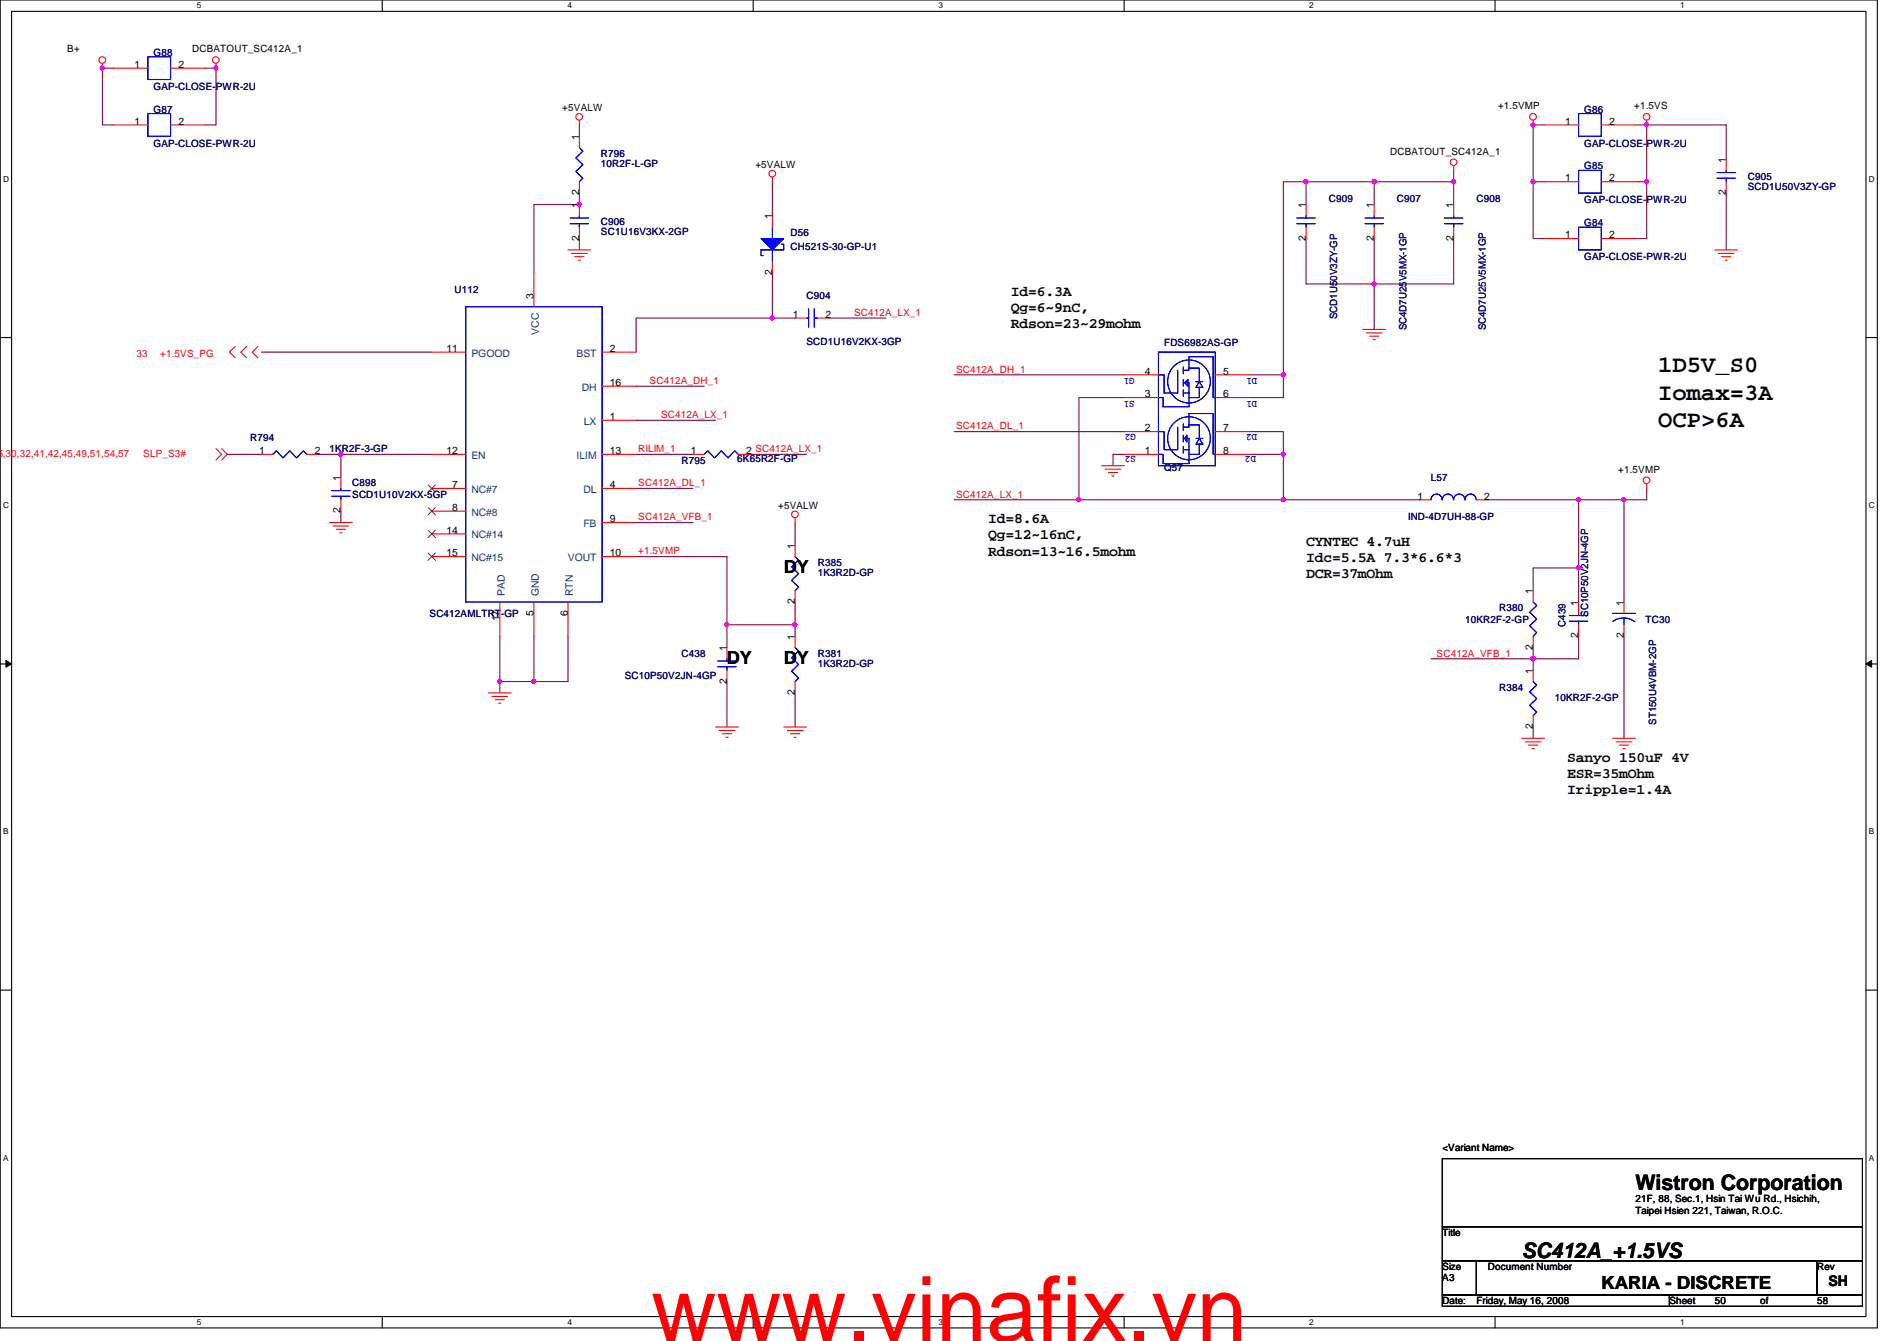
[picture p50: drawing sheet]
<svg xmlns="http://www.w3.org/2000/svg" width="297mm" height="210mm" viewBox="0 0 297 210" stroke-linecap="round" stroke-linejoin="round" font-family="sans-serif">
<defs><g id="words">
<text font-size="14.1" fill="#f00" x="102" y="209.9">www.vinafix.vn</text>
<g font-size="3.7">
<text x="259.6" y="58.3">1D5V_S0</text>
<text x="259.6" y="62.6">Iomax=3A</text>
<text x="259.6" y="66.8">OCP&gt;6A</text>
</g>
<g font-size="3.3">
<text x="256.1" y="186.3">Wistron Corporation</text>
<text x="238.3" y="196.8">SC412A_+1.5VS</text>
</g>
<g font-size="2.8">
<text x="122.7" y="89.7">DY</text>
<text x="113.8" y="104">DY</text>
<text x="122.7" y="104">DY</text>
<text x="250.7" y="201.8">KARIA - DISCRETE</text>
</g>
<g font-size="2.3">
<text x="158.3" y="46.3">Id=6.3A</text>
<text x="158.3" y="48.9">Qg=6~9nC,</text>
<text x="158.3" y="51.4">Rdson=23~29mohm</text>
<text x="154.7" y="81.9">Id=8.6A</text>
<text x="154.7" y="84.4">Qg=12~16nC,</text>
<text x="154.7" y="87">Rdson=13~16.5mohm</text>
<text x="204.5" y="85.4">CYNTEC 4.7uH</text>
<text x="204.5" y="88">Idc=5.5A 7.3*6.6*3</text>
<text x="204.5" y="90.5">DCR=37mOhm</text>
<text x="245.4" y="119.2">Sanyo 150uF 4V</text>
<text x="245.4" y="121.7">ESR=35mOhm</text>
<text x="245.4" y="124.3">Iripple=1.4A</text>
<text x="286.3" y="201.3">SH</text>
</g>
<g font-size="1.6">
<text x="10.5" y="8.2">B+</text>
<text x="21" y="10.6">1</text>
<text x="27.9" y="10.6">2</text>
<text x="30.1" y="8.2">DCBATOUT_SC412A_1</text>
<text x="88.1" y="17.4">+5VALW</text>
<text x="234.6" y="17.1">+1.5VMP</text>
<text x="255.9" y="17.1">+1.5VS</text>
<text x="21" y="19.5">1</text>
<text x="27.9" y="19.5">2</text>
<text x="90.7" y="21.9" transform="rotate(-90 90.7 21.9)">1</text>
<text x="245.1" y="19.5">1</text>
<text x="252" y="19.5">2</text>
<text x="118.3" y="26.3">+5VALW</text>
<text x="217.7" y="24.2">DCBATOUT_SC412A_1</text>
<text x="245.1" y="28.4">1</text>
<text x="252" y="28.4">2</text>
<text x="270.3" y="25.4" transform="rotate(-90 270.3 25.4)">1</text>
<text x="90.7" y="32.6" transform="rotate(-90 90.7 32.6)">1</text>
<text x="90.7" y="30.6" transform="rotate(-90 90.7 30.6)">2</text>
<text x="120.9" y="34.3" transform="rotate(-90 120.9 34.3)">1</text>
<text x="204.5" y="32.6" transform="rotate(-90 204.5 32.6)">1</text>
<text x="215.1" y="32.6" transform="rotate(-90 215.1 32.6)">1</text>
<text x="227.6" y="32.6" transform="rotate(-90 227.6 32.6)">1</text>
<text x="270.3" y="30.6" transform="rotate(-90 270.3 30.6)">2</text>
<text x="90.7" y="37.7" transform="rotate(-90 90.7 37.7)">2</text>
<text x="204.5" y="37.7" transform="rotate(-90 204.5 37.7)">2</text>
<text x="215.1" y="37.7" transform="rotate(-90 215.1 37.7)">2</text>
<text x="227.6" y="37.7" transform="rotate(-90 227.6 37.7)">2</text>
<text x="245.1" y="37.3">1</text>
<text x="252" y="37.3">2</text>
<text x="83.6" y="46.8" transform="rotate(-90 83.6 46.8)">3</text>
<text x="120.9" y="43" transform="rotate(-90 120.9 43)">2</text>
<text x="124.2" y="49.7">1</text>
<text x="129.3" y="49.7">2</text>
<text x="69.9" y="55.1">11</text>
<text x="95.5" y="55.1">2</text>
<text x="179.3" y="58.6">4</text>
<text x="191.5" y="58.6">5</text>
<text x="95.5" y="60.4">16</text>
<text x="95.5" y="65.7">1</text>
<text x="179.3" y="62.2">3</text>
<text x="191.5" y="62.2">6</text>
<text x="40.6" y="71.1">1</text>
<text x="49.3" y="71.1">2</text>
<text x="69.9" y="71.1">12</text>
<text x="95.5" y="71.1">13</text>
<text x="108.2" y="71.1">1</text>
<text x="116.8" y="71.1">2 SC412A_LX_1</text>
<text x="179.3" y="71.1">1</text>
<text x="179.3" y="67.5">2</text>
<text x="191.5" y="71.1">8</text>
<text x="191.5" y="67.5">7</text>
<text x="53.3" y="75.2" transform="rotate(-90 53.3 75.2)">1</text>
<text x="70.8" y="76.4">7</text>
<text x="95.5" y="76.4">4</text>
<text x="253.4" y="74">+1.5VMP</text>
<text x="53.3" y="80.3" transform="rotate(-90 53.3 80.3)">2</text>
<text x="69.9" y="83.5">14</text>
<text x="70.8" y="80">8</text>
<text x="95.5" y="81.7">9</text>
<text x="121.8" y="79.7">+5VALW</text>
<text x="222" y="78.2">1</text>
<text x="232.4" y="78.2">2</text>
<text x="69.9" y="87.1">15</text>
<text x="95.5" y="87.1">10</text>
<text x="124.5" y="85.9" transform="rotate(-90 124.5 85.9)">1</text>
<text x="124.5" y="94.6" transform="rotate(-90 124.5 94.6)">2</text>
<text x="240" y="93" transform="rotate(-90 240 93)">1</text>
<text x="247.1" y="94.8" transform="rotate(-90 247.1 94.8)">1</text>
<text x="254.3" y="94.8" transform="rotate(-90 254.3 94.8)">1</text>
<text x="78.2" y="97.2" transform="rotate(-90 78.2 97.2)">17</text>
<text x="83.6" y="96.4" transform="rotate(-90 83.6 96.4)">5</text>
<text x="88.9" y="96.4" transform="rotate(-90 88.9 96.4)">6</text>
<text x="113.8" y="101.9" transform="rotate(-90 113.8 101.9)">1</text>
<text x="124.5" y="100.1" transform="rotate(-90 124.5 100.1)">1</text>
<text x="240" y="101.7" transform="rotate(-90 240 101.7)">2</text>
<text x="247.1" y="99.9" transform="rotate(-90 247.1 99.9)">2</text>
<text x="254.3" y="99.9" transform="rotate(-90 254.3 99.9)">2</text>
<text x="113.8" y="107" transform="rotate(-90 113.8 107)">2</text>
<text x="240" y="105.5" transform="rotate(-90 240 105.5)">1</text>
<text x="124.5" y="108.8" transform="rotate(-90 124.5 108.8)">2</text>
<text x="240" y="114.1" transform="rotate(-90 240 114.1)">2</text>
<text x="225.8" y="180.1">&lt;Variant Name&gt;</text>
<text x="256.1" y="188.1">21F, 88, Sec.1, Hsin Tai Wu Rd., Hsichih,</text>
<text x="256.1" y="189.9">Taipei Hsien 221, Taiwan, R.O.C.</text>
<text x="225.8" y="193.5">Title</text>
<text x="225.8" y="198.8">Size</text>
<text x="225.8" y="200.6">A3</text>
<text x="233" y="198.8">Document Number</text>
<text x="284.5" y="198.8">Rev</text>
<text x="225.8" y="204.1">Date:</text>
<text x="231.2" y="204.1">Friday, May 16, 2008</text>
<text x="261.4" y="204.1">Sheet</text>
<text x="268.5" y="204.1">50</text>
<text x="275.6" y="204.1">of</text>
<text x="284.5" y="204.1">58</text>
</g>
<g font-size="1.6" fill="#00007f">
<text x="24" y="8.7">G88</text>
<text x="24" y="17.6">G87</text>
<text x="24" y="14.1">GAP-CLOSE-PWR-2U</text>
<text x="248.1" y="17.6">G86</text>
<text x="24" y="22.9">GAP-CLOSE-PWR-2U</text>
<text x="248.1" y="22.9">GAP-CLOSE-PWR-2U</text>
<text x="94.1" y="24.6">R796</text>
<text x="94.1" y="26.2">10R2F-L-GP</text>
<text x="248.1" y="26.5">G85</text>
<text x="273.7" y="28.1">C905</text>
<text x="273.7" y="29.7">SCD1U50V3ZY-GP</text>
<text x="94.1" y="35.2">C906</text>
<text x="208.1" y="31.7">C909</text>
<text x="218.7" y="31.7">C907</text>
<text x="231.2" y="31.7">C908</text>
<text x="248.1" y="35.4">G84</text>
<text x="248.1" y="31.8">GAP-CLOSE-PWR-2U</text>
<text x="94.1" y="36.8">SC1U16V3KX-2GP</text>
<text x="123.8" y="37">D56</text>
<text x="123.8" y="39.1">CH521S-30-GP-U1</text>
<text x="248.1" y="40.7">GAP-CLOSE-PWR-2U</text>
<text x="71.2" y="45.9">U112</text>
<text x="126.3" y="46.8">C904</text>
<text x="209.4" y="50" transform="rotate(-90 209.4 50)">SCD1U50V3ZY-GP</text>
<text x="220.2" y="51.7" transform="rotate(-90 220.2 51.7)">SC4D7U25V5MX-1GP</text>
<text x="232.7" y="51.7" transform="rotate(-90 232.7 51.7)">SC4D7U25V5MX-1GP</text>
<text x="126.3" y="54.1">SCD1U16V2KX-3GP</text>
<text x="182.3" y="54.2">FDS6982AS-GP</text>
<text x="39.2" y="69">R794</text>
<text x="51.6" y="70.8">1KR2F-3-GP</text>
<text x="55.2" y="76.1">C898</text>
<text x="55.2" y="77.9">SCD1U10V2KX-5GP</text>
<text x="106.7" y="72.6">R795</text>
<text x="115.4" y="72.4">6K65R2F-GP</text>
<text x="182.3" y="73.8">Q57</text>
<text x="224.1" y="75.2">L57</text>
<text x="220.5" y="81.4">IND-4D7UH-88-GP</text>
<text x="128.1" y="88.6">R385</text>
<text x="128.1" y="90.2">1K3R2D-GP</text>
<text x="234.7" y="95.7">R380</text>
<text x="67.3" y="96.6">SC412AMLTRT-GP</text>
<text x="229.4" y="97.5">10KR2F-2-GP</text>
<text x="245.1" y="98.1" transform="rotate(-90 245.1 98.1)">C439</text>
<text x="248.7" y="96.6" transform="rotate(-90 248.7 96.6)">SC10P50V2JN-4GP</text>
<text x="257.7" y="97.5">TC30</text>
<text x="97.8" y="106.3">SC10P50V2JN-4GP</text>
<text x="106.7" y="102.8">C438</text>
<text x="128.1" y="102.8">R381</text>
<text x="128.1" y="104.4">1K3R2D-GP</text>
<text x="234.7" y="108.1">R384</text>
<text x="243.5" y="109.7">10KR2F-2-GP</text>
<text x="259.3" y="113.5" transform="rotate(-90 259.3 113.5)">ST150U4VBM-2GP</text>
</g>
<g font-size="1.6" fill="#003f7f">
<text x="84.4" y="52.4" transform="rotate(-90 84.4 52.4)">VCC</text>
<text x="73.8" y="55.8">PGOOD</text>
<text x="90.3" y="55.8">BST</text>
<text x="91.1" y="61.2">DH</text>
<text x="73.8" y="71.8">EN</text>
<text x="90.3" y="71.8">ILIM</text>
<text x="91.4" y="66.5">LX</text>
<text x="73.8" y="77.2">NC#7</text>
<text x="91.4" y="77.2">DL</text>
<text x="73.8" y="80.7">NC#8</text>
<text x="91.4" y="82.5">FB</text>
<text x="73.8" y="84.3">NC#14</text>
<text x="73.8" y="87.8">NC#15</text>
<text x="88.9" y="87.8">VOUT</text>
<text x="79" y="93.3" transform="rotate(-90 79 93.3)">PAD</text>
<text x="84.4" y="93.3" transform="rotate(-90 84.4 93.3)">GND</text>
<text x="89.7" y="93.3" transform="rotate(-90 89.7 93.3)">RTN</text>
</g>
<g font-size="1.6" fill="#f00">
<text x="133.7" y="49.4">SC412A_LX_1</text>
<text x="21.4" y="55.8">33</text>
<text x="25.1" y="55.8">+1.5VS_PG</text>
<text x="149.7" y="58.3">SC412A_DH_1</text>
<text x="101.7" y="60.1">SC412A_DH_1</text>
<text x="103.5" y="65.4">SC412A_LX_1</text>
<text x="-.4" y="71.5">5,30,32,41,42,45,49,51,54,57</text>
<text x="22.4" y="71.5">SLP_S3#</text>
<text x="99.9" y="70.8">RILIM_1</text>
<text x="149.7" y="67.2">SC412A_DL_1</text>
<text x="99.9" y="76.1">SC412A_DL_1</text>
<text x="149.7" y="77.9">SC412A_LX_1</text>
<text x="99.9" y="81.4">SC412A_VFB_1</text>
<text x="99.9" y="86.8">+1.5VMP</text>
<text x="225" y="102.8">SC412A_VFB_1</text>
</g>
<g font-size="1.6" fill="#00f">
<text x="177.7" y="59.1" transform="rotate(180 177.7 59.1)">G1</text>
<text x="196.8" y="59.1" transform="rotate(180 196.8 59.1)">D1</text>
<text x="177.7" y="62.7" transform="rotate(180 177.7 62.7)">S1</text>
<text x="196.8" y="62.7" transform="rotate(180 196.8 62.7)">D1</text>
<text x="177.8" y="71.4" transform="rotate(180 177.8 71.4)">S2</text>
<text x="177.8" y="67.9" transform="rotate(180 177.8 67.9)">G2</text>
<text x="196.7" y="71.4" transform="rotate(180 196.7 71.4)">D2</text>
<text x="196.8" y="67.9" transform="rotate(180 196.8 67.9)">D2</text>
</g>
<g font-size="1.3">
<text x="30.8" y="1.3">5</text>
<text x="88.9" y="1.3">4</text>
<text x="146.9" y="1.3">3</text>
<text x="205" y="1.3">2</text>
<text x="263.1" y="1.3">1</text>
<text x=".5" y="28.4">D</text>
<text x="292.6" y="28.4">D</text>
<text x=".5" y="79.5">C</text>
<text x="292.6" y="79.5">C</text>
<text x=".5" y="130.6">B</text>
<text x="292.6" y="130.6">B</text>
<text x=".5" y="181.7">A</text>
<text x="292.6" y="181.7">A</text>
<text x="30.8" y="207.4">5</text>
<text x="88.9" y="207.4">4</text>
<text x="146.9" y="207.4">3</text>
<text x="205" y="207.4">2</text>
<text x="263.1" y="207.4">1</text>
</g>
</g></defs>
<path d="M0 0h294v207.9h-294zM1.8 1.8h290.4v204.3h-290.4z" fill="none" stroke="#000" stroke-width=".17"/>
<g fill="#fff">
<path d="M30.8 .2h.7v1.4h-.7z"/>
<path d="M30.8 206.2h.7v1.4h-.7z"/>
</g>
<path d="M59.9 0v1.8M59.9 206.1v1.8" fill="none" stroke="#000" stroke-width=".17"/>
<g fill="#fff">
<path d="M88.9 .2h.6v1.4h-.6z"/>
<path d="M88.9 206.2h.6v1.4h-.6z"/>
</g>
<path d="M117.9 0v1.8M117.9 206.1v1.8" fill="none" stroke="#000" stroke-width=".17"/>
<g fill="#fff">
<path d="M146.9 .2h.7v1.4h-.7z"/>
<path d="M146.9 206.2h.7v1.4h-.7z"/>
</g>
<path d="M176 0v1.8M176 206.1v1.8" fill="none" stroke="#000" stroke-width=".17"/>
<g fill="#fff">
<path d="M205 .2h.7v1.4h-.7z"/>
<path d="M205 206.2h.7v1.4h-.7z"/>
</g>
<path d="M234.1 0v1.8M234.1 206.1v1.8" fill="none" stroke="#000" stroke-width=".17"/>
<g fill="#fff">
<path d="M263.1 .2h.7v1.4h-.7z"/>
<path d="M263.1 206.2h.7v1.4h-.7z"/>
<path d="M.5 27.3h.9v1.4h-.9z"/>
<path d="M292.6 27.3h.9v1.4h-.9z"/>
<path d="M.5 78.4h.9v1.4h-.9z"/>
<path d="M292.6 78.4h.9v1.4h-.9z"/>
</g>
<path d="M0 52.8h1.8M292.2 52.8h1.8" fill="none" stroke="#000" stroke-width=".17"/>
<g fill="#fff">
<path d="M.5 129.5h.8v1.4h-.8z"/>
<path d="M292.6 129.5h.9v1.4h-.9z"/>
</g>
<path d="M0 103.9h1.8M292.2 103.9h1.8" fill="none" stroke="#000" stroke-width=".17"/>
<path d="M.9 103.4l.9 .5-.9 .5zM292.2 103.9l.9-.5v1z" fill="#000"/>
<path d="M.9 103.4l.9 .5-.9 .5zM292.2 103.9l.9-.5v1z" fill="none" stroke="#000" stroke-width=".16"/>
<g fill="#fff">
<path d="M.5 180.5h.8v1.4h-.8z"/>
<path d="M292.6 180.5h.9v1.4h-.9z"/>
</g>
<path d="M0 155h1.8M292.2 155h1.8" fill="none" stroke="#000" stroke-width=".17"/>
<path d="M113.8 87.1v10.7M124.5 108.5v5.3" fill="none" stroke="#7f003f" stroke-width=".17"/>
<circle cx="113.8" cy="97.8" r=".32" fill="#f0f"/>
<circle cx="113.8" cy="97.8" r=".32" fill="none" stroke="#f0f" stroke-width=".17"/>
<path d="M113.8 97.8h10.7" fill="none" stroke="#7f003f" stroke-width=".17"/>
<circle cx="124.5" cy="97.8" r=".32" fill="#f0f"/>
<circle cx="124.5" cy="97.8" r=".32" fill="none" stroke="#f0f" stroke-width=".17"/>
<path d="M90.7 30.2v1.8M78.3 99.6v7.1h5.3v-7.1M88.9 99.6v7.1M124.5 97.8v1.8" fill="none" stroke="#7f003f" stroke-width=".17"/>
<circle cx="90.7" cy="32" r=".32" fill="#f0f"/>
<circle cx="90.7" cy="32" r=".32" fill="none" stroke="#f0f" stroke-width=".17"/>
<path d="M90.7 19.6v1.7M90.7 32h-7.1v10.7M90.7 37.3v1.8M120.9 42.7v7.1M99.6 71.1h8.9M99.6 76.5h8.9M99.6 60.5h10.7M99.6 65.8h12.5M117.4 71.1h8.9" fill="none" stroke="#7f003f" stroke-width=".17"/>
<circle cx="120.9" cy="49.8" r=".32" fill="#f0f"/>
<circle cx="120.9" cy="49.8" r=".32" fill="none" stroke="#f0f" stroke-width=".17"/>
<path d="M16 10.7v8.9M120.9 28.4v5.4M124.5 49.8h-24.9v5.3M129.8 49.8h8.9M99.6 87.1h14.2M99.6 81.8h8.9" fill="none" stroke="#7f003f" stroke-width=".17"/>
<circle cx="16" cy="10.6" r=".32" fill="#f0f"/>
<circle cx="16" cy="10.6" r=".32" fill="none" stroke="#f0f" stroke-width=".17"/>
<path d="M16 19.6h1.8M16 10.7h1.8M33.8 10.7v8.9h-1.8" fill="none" stroke="#7f003f" stroke-width=".17"/>
<circle cx="33.8" cy="10.6" r=".32" fill="#f0f"/>
<circle cx="33.8" cy="10.6" r=".32" fill="none" stroke="#f0f" stroke-width=".17"/>
<path d="M32 10.7h1.8M35.6 71.1h5.3M49.8 71.1h3.6M53.4 80v1.8" fill="none" stroke="#7f003f" stroke-width=".17"/>
<circle cx="53.4" cy="71.1" r=".32" fill="#f0f"/>
<circle cx="53.4" cy="71.1" r=".32" fill="none" stroke="#f0f" stroke-width=".17"/>
<path d="M83.6 106.7h5.3" fill="none" stroke="#7f003f" stroke-width=".17"/>
<circle cx="83.6" cy="106.7" r=".32" fill="#f0f"/>
<circle cx="83.6" cy="106.7" r=".32" fill="none" stroke="#f0f" stroke-width=".17"/>
<path d="M78.3 106.7v1.8" fill="none" stroke="#7f003f" stroke-width=".17"/>
<circle cx="78.2" cy="106.7" r=".32" fill="#f0f"/>
<circle cx="78.2" cy="106.7" r=".32" fill="none" stroke="#f0f" stroke-width=".17"/>
<g fill="none" stroke="#7f003f" stroke-width=".17">
<path d="M257.8 19.6h12.5v5.3M201 28.4h3.5v3.6M204.5 37.3v7.1M149.4 58.7h26.7M215.2 44.5v7.1M149.4 67.6h26.7M176.1 71.1h-1.8v1.8M176.1 62.2h-7.2v16h-19.5M195.6 71.1h5.4v7.1M254.3 78.2h3.5M113.8 97.8v3.5M124.5 81.8v3.5"/>
<path d="M124.5 94.2v3.6M113.8 106.7v7.1"/>
</g>
<circle cx="254.3" cy="78.2" r=".32" fill="#f0f"/>
<circle cx="254.3" cy="78.2" r=".32" fill="none" stroke="#f0f" stroke-width=".17"/>
<path d="M254.3 78.2v16M254.3 99.6v16M224.1 103.1h16M240.1 113.8v1.8M240.1 101.3v1.8M240.1 103.1v1.8" fill="none" stroke="#7f003f" stroke-width=".17"/>
<circle cx="240" cy="103.1" r=".32" fill="#f0f"/>
<circle cx="240" cy="103.1" r=".32" fill="none" stroke="#f0f" stroke-width=".17"/>
<path d="M240.1 103.1h7.1" fill="none" stroke="#7f003f" stroke-width=".17"/>
<circle cx="240" cy="103.1" r=".32" fill="#f0f"/>
<circle cx="240" cy="103.1" r=".32" fill="none" stroke="#f0f" stroke-width=".17"/>
<path d="M240.1 88.9h7.1" fill="none" stroke="#7f003f" stroke-width=".17"/>
<circle cx="247.2" cy="88.9" r=".32" fill="#f0f"/>
<circle cx="247.2" cy="88.9" r=".32" fill="none" stroke="#f0f" stroke-width=".17"/>
<path d="M247.2 78.2v16M240.1 88.9v3.6M247.2 99.6v3.5" fill="none" stroke="#7f003f" stroke-width=".17"/>
<circle cx="247.2" cy="78.2" r=".32" fill="#f0f"/>
<circle cx="247.2" cy="78.2" r=".32" fill="none" stroke="#f0f" stroke-width=".17"/>
<path d="M215.2 44.4h12.4M233 78.2h21.3M257.8 76.5v1.7" fill="none" stroke="#7f003f" stroke-width=".17"/>
<circle cx="215.2" cy="44.4" r=".32" fill="#f0f"/>
<circle cx="215.2" cy="44.4" r=".32" fill="none" stroke="#f0f" stroke-width=".17"/>
<path d="M215.2 37.3v7.1M215.2 28.4h12.4M227.6 37.3v7.1" fill="none" stroke="#7f003f" stroke-width=".17"/>
<circle cx="227.6" cy="28.4" r=".32" fill="#f0f"/>
<circle cx="227.6" cy="28.4" r=".32" fill="none" stroke="#f0f" stroke-width=".17"/>
<path d="M215.2 28.4v3.6" fill="none" stroke="#7f003f" stroke-width=".17"/>
<circle cx="215.2" cy="28.4" r=".32" fill="#f0f"/>
<circle cx="215.2" cy="28.4" r=".32" fill="none" stroke="#f0f" stroke-width=".17"/>
<path d="M227.6 28.4v3.6" fill="none" stroke="#7f003f" stroke-width=".17"/>
<circle cx="227.6" cy="28.4" r=".32" fill="#f0f"/>
<circle cx="227.6" cy="28.4" r=".32" fill="none" stroke="#f0f" stroke-width=".17"/>
<path d="M270.3 30.2v8.9M201 58.7v3.5" fill="none" stroke="#7f003f" stroke-width=".17"/>
<circle cx="200.9" cy="58.6" r=".32" fill="#f0f"/>
<circle cx="200.9" cy="58.6" r=".32" fill="none" stroke="#f0f" stroke-width=".17"/>
<path d="M204.5 28.4h10.7" fill="none" stroke="#7f003f" stroke-width=".17"/>
<circle cx="204.5" cy="28.4" r=".32" fill="#f0f"/>
<circle cx="204.5" cy="28.4" r=".32" fill="none" stroke="#f0f" stroke-width=".17"/>
<path d="M240.1 19.6v8.8" fill="none" stroke="#7f003f" stroke-width=".17"/>
<circle cx="240" cy="19.5" r=".32" fill="#f0f"/>
<circle cx="240" cy="19.5" r=".32" fill="none" stroke="#f0f" stroke-width=".17"/>
<path d="M240.1 19.6h1.7M257.8 19.6v8.8h-1.7M240.1 28.4h1.7" fill="none" stroke="#7f003f" stroke-width=".17"/>
<circle cx="257.8" cy="19.5" r=".32" fill="#f0f"/>
<circle cx="257.8" cy="19.5" r=".32" fill="none" stroke="#f0f" stroke-width=".17"/>
<path d="M256.1 19.6h1.7M240.1 28.4v8.9h1.7" fill="none" stroke="#7f003f" stroke-width=".17"/>
<circle cx="240" cy="28.4" r=".32" fill="#f0f"/>
<circle cx="240" cy="28.4" r=".32" fill="none" stroke="#f0f" stroke-width=".17"/>
<path d="M257.8 28.4v8.9" fill="none" stroke="#7f003f" stroke-width=".17"/>
<circle cx="257.8" cy="28.4" r=".32" fill="#f0f"/>
<circle cx="257.8" cy="28.4" r=".32" fill="none" stroke="#f0f" stroke-width=".17"/>
<path d="M227.6 26.7v1.7M256.1 37.3h1.7M204.5 44.4h10.7M195.6 62.2h5.4M201 78.2h21.3" fill="none" stroke="#7f003f" stroke-width=".17"/>
<circle cx="200.9" cy="78.2" r=".32" fill="#f0f"/>
<circle cx="200.9" cy="78.2" r=".32" fill="none" stroke="#f0f" stroke-width=".17"/>
<path d="M201 28.4v30.3h-5.4M195.6 67.6h5.4v3.5" fill="none" stroke="#7f003f" stroke-width=".17"/>
<circle cx="200.9" cy="71.1" r=".32" fill="#f0f"/>
<circle cx="200.9" cy="71.1" r=".32" fill="none" stroke="#f0f" stroke-width=".17"/>
<path d="M168.9 78.2h32.1" fill="none" stroke="#7f003f" stroke-width=".17"/>
<circle cx="168.9" cy="78.2" r=".32" fill="#f0f"/>
<circle cx="168.9" cy="78.2" r=".32" fill="none" stroke="#f0f" stroke-width=".17"/>
<path d="M40.9 55.1h26.7M67.6 71.1h-14.2v3.6" fill="none" stroke="#7f003f" stroke-width=".17"/>
<g fill="none" stroke="#f00" stroke-width=".17">
<path d="M16 9.9v.8M33.8 9.9v.8M90.7 18.8v.8M240.1 18.8v.8M257.8 18.8v.8M88.9 39.1h3.6M89.5 39.7h2.4M120.9 27.7v.7M204.5 32v1.8M204.5 35.6v1.7M215.2 32v1.8M215.2 35.6v1.7"/>
<path d="M227.6 26v.7M241.8 37.3h5.4M250.7 37.3h5.4M268.5 39.1h3.6M269.1 39.7h2.4M36.8 54.2l-.9 .9 .9 .9M38.6 54.2l-.9 .9 .9 .9M40.4 54.2l-.9 .9 .9 .9M67.6 55.1h5.3M83.6 42.7v5.3M90 40.2h1.4M90.5 40.7h.4"/>
<path d="M94.3 55.1h5.3M124.5 49.8h1.8M128.1 49.8h1.7M213.4 51.6h3.6M213.9 52.1h2.5M214.5 52.6h1.4M215 53.2h.3M269.6 40.2h1.4M270.1 40.7h.4M33.8 70.2l.9 .9-.9 .9M34.7 70.2l.9 .9-.9 .9M67.6 76.5h5.3"/>
<path d="M67.6 71.1h5.3M94.3 76.5h5.3M94.3 71.1h5.3M94.3 65.8h5.3M94.3 60.5h5.3M172.5 72.9h3.6M173.1 73.4h2.4M173.6 74h1.4M174.1 74.5h.4M222.3 78.2h1.8M231.2 78.2h1.8M257.8 75.7v.8"/>
<path d="M51.6 81.8h3.6M52.2 82.3h2.4M52.7 82.8h1.4M53.2 83.4h.3M67.6 87.1h5.3M67.6 83.6h5.3M67.6 80h5.3M78.3 94.2v5.4M83.6 94.2v5.4M88.9 94.2v5.4M94.3 87.1h5.3M94.3 81.8h5.3"/>
<path d="M124.5 81.1v.7M124.5 85.3v1.8M124.5 92.5v1.7M247.2 94.2v1.8M247.2 97.8v1.8M76.5 108.5h3.5M77 109h2.5M77.6 109.5h1.4M78.1 110.1h.3M112.1 113.8h3.5M112.6 114.3h2.5M113.1 114.9h1.5"/>
<path d="M113.7 115.4h.3M122.7 113.8h3.6M123.3 114.3h2.4M123.8 114.9h1.4M124.3 115.4h.4M238.3 115.6h3.5M238.8 116.1h2.5M239.3 116.6h1.5M239.9 117.2h.3M252.5 115.6h3.6M253.1 116.1h2.4M253.6 116.6h1.4"/>
<path d="M254.1 117.2h.4"/>
<circle cx="16" cy="9.4" r=".52"/>
<circle cx="33.8" cy="9.4" r=".52"/>
<circle cx="90.7" cy="18.3" r=".52"/>
<circle cx="240.1" cy="18.3" r=".52"/>
<circle cx="257.8" cy="18.3" r=".52"/>
<circle cx="120.9" cy="27.2" r=".52"/>
<circle cx="227.6" cy="25.4" r=".52"/>
<circle cx="257.8" cy="75.2" r=".52"/>
<circle cx="124.5" cy="80.5" r=".52"/>
</g>
<path d="M225.8 181.4h65.8v10.6h-65.8zM225.8 192h65.8v5.4h-65.8zM225.8 197.4h5.4v5.3h-5.4zM231.2 197.4h53.3v5.3h-53.3zM284.5 197.4h7.1v5.3h-7.1zM225.8 202.7h35.6v1.8h-35.6zM261.4 202.7h30.2v1.8h-30.2z" fill="none" stroke="#000" stroke-width=".17"/>
<g fill="none" stroke="#00f" stroke-width=".17">
<path d="M203.1 34.1h2.8M203.1 35h2.8M204.5 33.8v.3M204.5 35v.6M213.7 34.1h2.9M213.7 35h2.9M215.2 33.8v.3M215.2 35v.6M247.2 35.6h3.5v3.5h-3.5zM72.9 48h21.4v46.2h-21.4zM126.3 49.8h.3M126.6 48.3v2.9"/>
<path d="M127.5 49.8h.6M127.5 48.3v2.9M225.8 78.2a.87 .87 0 0 0-.9-.9 .87 .87 0 0 0-.8 .9M227.6 78.2a.87 .87 0 0 0-.9-.9 .87 .87 0 0 0-.9 .9M229.4 78.2a.87 .87 0 0 0-.9-.9 .87 .87 0 0 0-.9 .9M231.1 78.2a.87 .87 0 0 0-.8-.9 .87 .87 0 0 0-.9 .9M124.5 87.1l.5 .6-1.1 1 1.1 1.1-1.1 1 1.1 1.1-.5 .6M245.7 97.2h2.9M245.7 96.4h2.9M247.2 96v.4M247.2 97.2v.6"/>
</g>
<path d="M67.1 75.9l1.1 1.1M67.1 79.5l1.1 1.1M68.2 75.9l-1.2 1.1M68.2 79.5l-1.2 1.1M67.1 83l1.1 1.2M67.1 86.6l1.1 1.1M68.2 83l-1.2 1.2M68.2 86.6l-1.2 1.1" fill="none" stroke="#7f3f00" stroke-width=".16"/>
<path d="M119.2 37.3h3.5l-1.8 1.8z" fill="#00f"/>
<path d="M119.2 37.3h3.5l-1.8 1.8zM120.9 35.6v1.7M120.9 39.1v1.8M122.4 38.2h.3v.9h-3.5v.9h.3" fill="none" stroke="#00f" stroke-width=".17"/>
<path d="M119.2 37.3h3.5l-1.8 1.8z" fill="#00f"/>
<g fill="none" stroke="#00f" stroke-width=".17">
<path d="M23.2 17.8h3.5v3.5h-3.5zM23.2 8.9h3.5v3.5h-3.5zM247.2 17.8h3.5v3.5h-3.5zM89.3 35h2.9M89.3 34.1h2.9M90.7 33.8v.3M90.7 35v.6M90.7 23.1l.6 .6-1.1 1 1.1 1.1-1.1 1 1.1 1.1-.6 .5M119.2 37.3h3.5l-1.8 1.8zM120.9 35.6v1.7M120.9 39.1v1.8M122.4 38.2h.3v.9h-3.5v.9h.3"/>
<path d="M226.2 35h2.9M226.2 34.1h2.9M227.6 33.8v.3M227.6 35v.6M247.2 26.7h3.5v3.5h-3.5zM268.9 27.9h2.8M268.9 27h2.8M270.3 26.7v.3M270.3 27.9v.5M181.4 55.1h8.9v17.8h-8.9zM184.4 58v3.5h-2.1v-2.8h-.9M185.3 59.9h.9v3.8h-4.1v-1.5h-.7"/>
<path d="M185.3 58h.9v-2.2h3.7v6.4h.4M185.3 57.4v1.1M185.3 59.4v1.1M186 59.4v1.1l-.5-.6zM186.2 57.6h1.6v2.1M187.3 59.7h.5zM187.8 59.7l.5 .9h-1zM187.8 59.7h.5M42.7 71.1l.6-.5 1 1.1 1.1-1.1 1 1.1 1.1-1.1 .5 .5M51.9 77.7h2.9M51.9 76.8h2.9M53.4 76.5v.3"/>
<path d="M53.4 77.7v.5M110.3 71.1l.5-.5 1.1 1.1 1-1.1 1.1 1.1 1.1-1.1 .5 .5M184.4 66.8v3.6h-2.1v-2.8h-.9M185.3 66.3v1.1M185.3 69.9v1.1M185.3 68.1v1.1M185.3 70.4h.9v2.2h-4.1v-1.5h-.7M185.3 66.8h.9v-2.1h3.7v6.4h.4M185.3 68.6h.9v1.8M185.3 61v1.1M185.3 61.5h.9M185.8 68.1v1.1l-.3-.6z"/>
<path d="M186.2 66.5h1.6v2.1M187.3 68.6h1M187.8 68.6l-.5 .9h1h-.5v1.6h-1.6M187.8 68.6l.5 .9M187.8 60.6v1.6h-1.6M240.1 94.2l.5 .6-1.1 1 1.1 1.1-1.1 1.1 1.1 1-.5 .6M252.5 96h3.6M252.6 97.3a2.86 2.86 0 0 1 3.4 0M254.3 96.7v1.1M112.4 103.5h2.9M112.4 104.4h2.9M113.8 103.1v.4"/>
<path d="M113.8 104.4v.5M124.5 101.3l.5 .6-1.1 1.1 1.1 1-1.1 1.1 1.1 1-.5 .6M240.1 106.7l.5 .5-1.1 1.1 1.1 1-1.1 1.1 1.1 1.1-.5 .5"/>
<circle cx="186.2" cy="59.7" r="3.4"/>
<circle cx="186.2" cy="68.6" r="3.4"/>
</g>
<g fill="none" stroke="#f00" stroke-width=".17">
<path d="M17.8 19.6h5.4M17.8 10.7h5.4M26.7 19.6h5.3M26.7 10.7h5.3M241.8 19.6h5.4M250.7 19.6h5.4M90.7 21.3v1.8M90.7 28.4v1.8M90.7 32v1.8M90.7 35.6v1.7M120.9 33.8v1.8M227.6 32v1.8"/>
<path d="M227.6 35.6v1.7M241.8 28.4h5.4M250.7 28.4h5.4M270.3 24.9v1.8M270.3 28.4v1.8M120.9 40.9v1.8M176.1 58.7h5.3M190.3 58.7h5.3M40.9 71.1h1.8M48 71.1h1.8M53.4 74.7v1.8M53.4 78.2v1.8"/>
<path d="M108.5 71.1h1.8M115.6 71.1h1.8M176.1 71.1h5.3M176.1 67.6h5.3M176.1 62.2h5.3M190.3 71.1h5.3M190.3 67.6h5.3M190.3 62.2h5.3M124.5 99.6v1.7M240.1 92.5v1.7M240.1 99.6v1.7M254.3 94.2v1.8"/>
<path d="M254.3 97.8v1.8M113.8 101.3v1.8M113.8 104.9v1.8M124.5 106.7v1.8M240.1 104.9v1.8M240.1 112v1.8"/>
</g>
<circle cx="113.8" cy="97.8" r=".32" fill="#f0f"/>
<circle cx="113.8" cy="97.8" r=".32" fill="none" stroke="#f0f" stroke-width=".17"/>
<circle cx="124.5" cy="97.8" r=".32" fill="#f0f"/>
<circle cx="124.5" cy="97.8" r=".32" fill="none" stroke="#f0f" stroke-width=".17"/>
<circle cx="90.7" cy="32" r=".32" fill="#f0f"/>
<circle cx="90.7" cy="32" r=".32" fill="none" stroke="#f0f" stroke-width=".17"/>
<circle cx="120.9" cy="49.8" r=".32" fill="#f0f"/>
<circle cx="120.9" cy="49.8" r=".32" fill="none" stroke="#f0f" stroke-width=".17"/>
<circle cx="16" cy="10.6" r=".32" fill="#f0f"/>
<circle cx="16" cy="10.6" r=".32" fill="none" stroke="#f0f" stroke-width=".17"/>
<circle cx="33.8" cy="10.6" r=".32" fill="#f0f"/>
<circle cx="33.8" cy="10.6" r=".32" fill="none" stroke="#f0f" stroke-width=".17"/>
<circle cx="53.4" cy="71.1" r=".32" fill="#f0f"/>
<circle cx="53.4" cy="71.1" r=".32" fill="none" stroke="#f0f" stroke-width=".17"/>
<circle cx="83.6" cy="106.7" r=".32" fill="#f0f"/>
<circle cx="83.6" cy="106.7" r=".32" fill="none" stroke="#f0f" stroke-width=".17"/>
<circle cx="78.2" cy="106.7" r=".32" fill="#f0f"/>
<circle cx="78.2" cy="106.7" r=".32" fill="none" stroke="#f0f" stroke-width=".17"/>
<circle cx="254.3" cy="78.2" r=".32" fill="#f0f"/>
<circle cx="254.3" cy="78.2" r=".32" fill="none" stroke="#f0f" stroke-width=".17"/>
<circle cx="240" cy="103.1" r=".32" fill="#f0f"/>
<circle cx="240" cy="103.1" r=".32" fill="none" stroke="#f0f" stroke-width=".17"/>
<circle cx="240" cy="103.1" r=".32" fill="#f0f"/>
<circle cx="240" cy="103.1" r=".32" fill="none" stroke="#f0f" stroke-width=".17"/>
<circle cx="247.2" cy="88.9" r=".32" fill="#f0f"/>
<circle cx="247.2" cy="88.9" r=".32" fill="none" stroke="#f0f" stroke-width=".17"/>
<circle cx="247.2" cy="78.2" r=".32" fill="#f0f"/>
<circle cx="247.2" cy="78.2" r=".32" fill="none" stroke="#f0f" stroke-width=".17"/>
<circle cx="215.2" cy="44.4" r=".32" fill="#f0f"/>
<circle cx="215.2" cy="44.4" r=".32" fill="none" stroke="#f0f" stroke-width=".17"/>
<circle cx="227.6" cy="28.4" r=".32" fill="#f0f"/>
<circle cx="227.6" cy="28.4" r=".32" fill="none" stroke="#f0f" stroke-width=".17"/>
<circle cx="215.2" cy="28.4" r=".32" fill="#f0f"/>
<circle cx="215.2" cy="28.4" r=".32" fill="none" stroke="#f0f" stroke-width=".17"/>
<circle cx="227.6" cy="28.4" r=".32" fill="#f0f"/>
<circle cx="227.6" cy="28.4" r=".32" fill="none" stroke="#f0f" stroke-width=".17"/>
<circle cx="200.9" cy="58.6" r=".32" fill="#f0f"/>
<circle cx="200.9" cy="58.6" r=".32" fill="none" stroke="#f0f" stroke-width=".17"/>
<circle cx="204.5" cy="28.4" r=".32" fill="#f0f"/>
<circle cx="204.5" cy="28.4" r=".32" fill="none" stroke="#f0f" stroke-width=".17"/>
<circle cx="240" cy="19.5" r=".32" fill="#f0f"/>
<circle cx="240" cy="19.5" r=".32" fill="none" stroke="#f0f" stroke-width=".17"/>
<circle cx="257.8" cy="19.5" r=".32" fill="#f0f"/>
<circle cx="257.8" cy="19.5" r=".32" fill="none" stroke="#f0f" stroke-width=".17"/>
<circle cx="240" cy="28.4" r=".32" fill="#f0f"/>
<circle cx="240" cy="28.4" r=".32" fill="none" stroke="#f0f" stroke-width=".17"/>
<circle cx="257.8" cy="28.4" r=".32" fill="#f0f"/>
<circle cx="257.8" cy="28.4" r=".32" fill="none" stroke="#f0f" stroke-width=".17"/>
<circle cx="200.9" cy="78.2" r=".32" fill="#f0f"/>
<circle cx="200.9" cy="78.2" r=".32" fill="none" stroke="#f0f" stroke-width=".17"/>
<circle cx="200.9" cy="71.1" r=".32" fill="#f0f"/>
<circle cx="200.9" cy="71.1" r=".32" fill="none" stroke="#f0f" stroke-width=".17"/>
<circle cx="168.9" cy="78.2" r=".32" fill="#f0f"/>
<circle cx="168.9" cy="78.2" r=".32" fill="none" stroke="#f0f" stroke-width=".17"/>
<use href="#words"/>
</svg>
